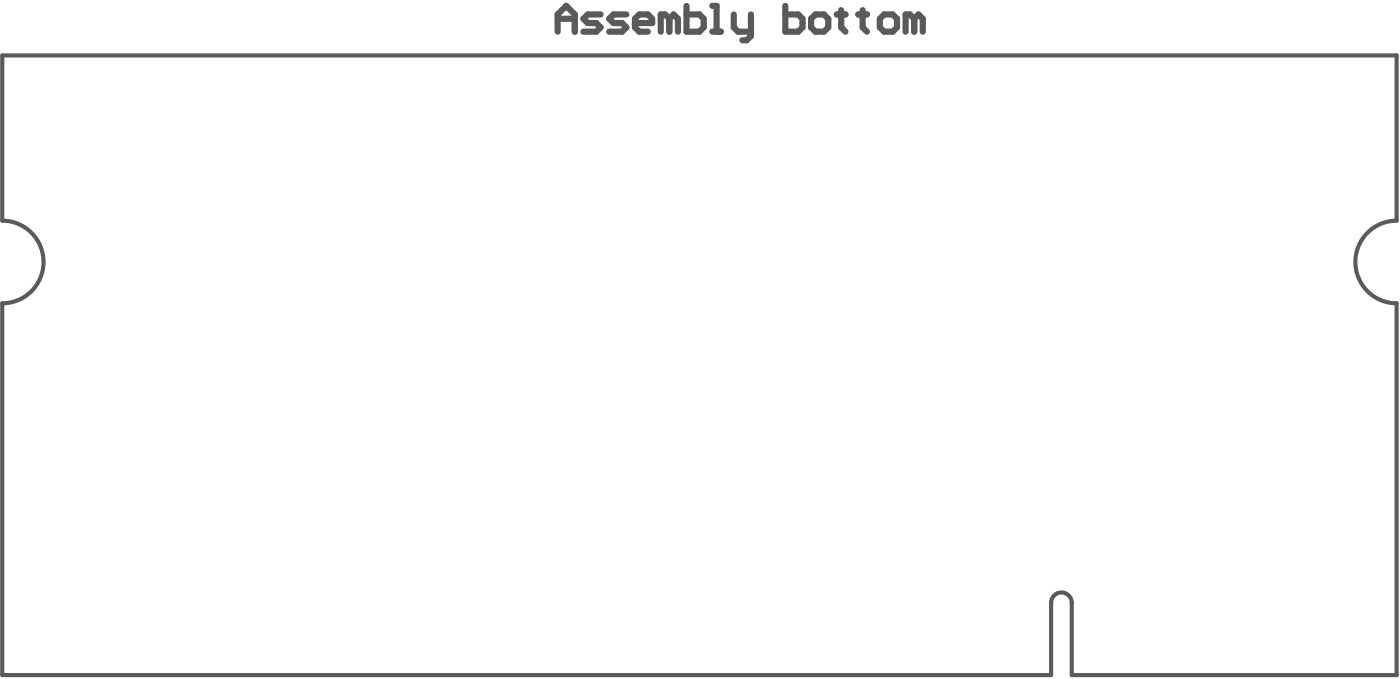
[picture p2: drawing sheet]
<svg xmlns="http://www.w3.org/2000/svg" width="226mm" height="109mm" viewBox="0 0 226 109" stroke-linecap="round" stroke-linejoin="round" font-family="sans-serif">
<path d="M.4 8.9h224.8v26.6a6.7 6.7 0 0 0-6.6 6.7 6.7 6.7 0 0 0 6.6 6.7v59.8h-52.4v-11.6a1.66 1.66 0 0 0-1.6-1.7 1.66 1.66 0 0 0-1.7 1.7v11.6h-169.1v-59.8a6.7 6.7 0 0 0 6.6-6.7 6.7 6.7 0 0 0-6.6-6.7z" fill="none" stroke="#5a5a5a" stroke-width=".67"/>
<g fill="none" stroke="#5a5a5a" stroke-width="1">
<path d="M89.9 5.1v-2.8l1.4-1.4 1.4 1.4v2.8M89.9 3h2.8M96.9 2.3h-2.1l-.7 .7 .7 .7h1.4l.7 .7-.7 .7h-2.1M101 2.3h-2.1l-.7 .7 .7 .7h1.4l.7 .7-.7 .7h-2.1M102.4 3.7h2.8v-.7l-.7-.7h-1.4l-.7 .7v1.4l.7 .7h1.4M107.9 3l-.6-.7h-.7v2.8M107.9 3v2.1M107.9 3l.7-.7 .7 .7v2.1M110.7 .9v4.2h2.1l.7-.7v-1.4l-.7-.7h-2.1M114.9 5.1h1.4M114.9 .9h.7v4.2M118.3 2.3v2.1l.7 .7h2.1"/>
<path d="M121.1 2.3v3.5l-.7 .7h-.7M126.6 .9v4.2h2.1l.7-.7v-1.4l-.7-.7h-2.1M131.5 2.3h1.4l.7 .7v1.4l-.7 .7h-1.4l-.7-.7v-1.4zM135 2.3h1.3M135.7 1.6v2.8l.6 .7M138.4 2.3h1.4M139.1 1.6v2.8l.7 .7M142.6 2.3h1.4l.7 .7v1.4l-.7 .7h-1.4l-.7-.7v-1.4zM147.4 3l-.7-.7h-.7v2.8M147.4 3v2.1M147.4 3l.7-.7 .7 .7v2.1"/>
</g>
</svg>
